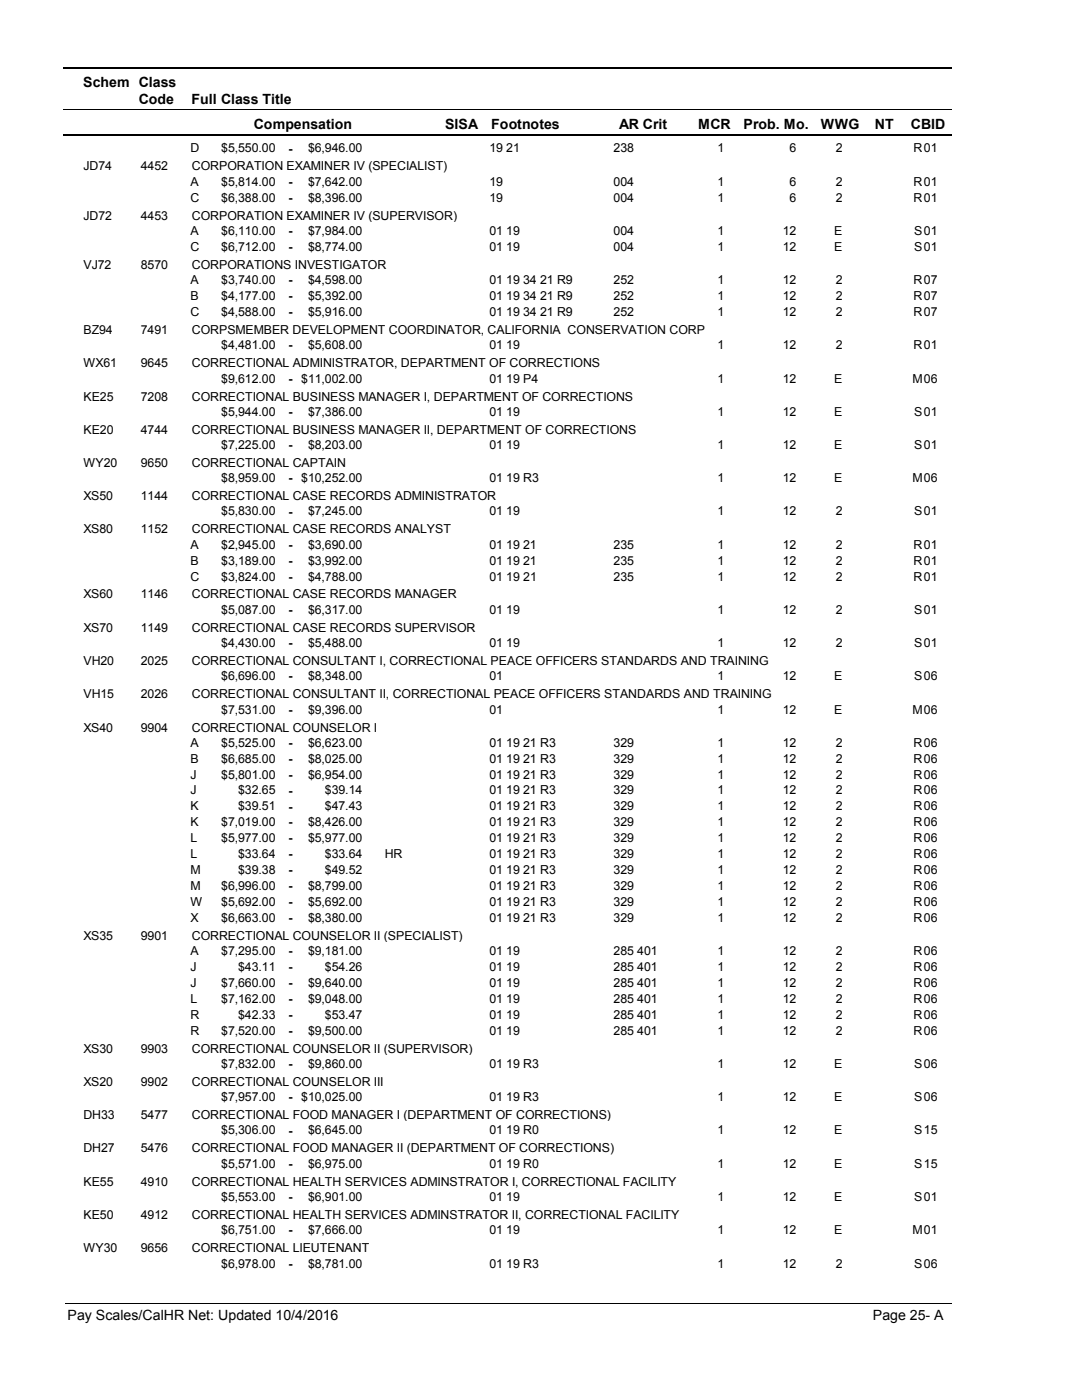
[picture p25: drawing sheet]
<svg xmlns="http://www.w3.org/2000/svg" width="216mm" height="279mm" viewBox="0 0 216 279" stroke-linecap="round" stroke-linejoin="round" font-family="sans-serif">
<defs><g id="words">
<g font-size="2.8">
<text x="16.6" y="17.3">Schem Class</text>
<text x="27.7" y="20.7">Code</text>
<text x="38.2" y="20.7">Full Class Title</text>
<text x="50.6" y="25.7">Compensation</text>
<text x="88.7" y="25.7">SISA</text>
<text x="98" y="25.7">Footnotes</text>
<text x="123.5" y="25.7">AR Crit</text>
<text x="139.2" y="25.7">MCR</text>
<text x="148.3" y="25.7">Prob. Mo.</text>
<text x="163.7" y="25.7">WWG</text>
<text x="174.5" y="25.7">NT</text>
<text x="181.6" y="25.7">CBID</text>
<text x="13.5" y="263.5">Pay Scales/CalHR Net: Updated 10/4/2016</text>
<text x="174.1" y="263.5">Page 25- A</text>
</g>
<g font-size="2.5">
<text x="16.6" y="34">JD74</text>
<text x="28.1" y="34">4452</text>
<text x="38" y="30.4">D</text>
<text x="38.2" y="34">CORPORATION EXAMINER IV (SPECIALIST)</text>
<text x="44.1" y="30.4">$5,550.00</text>
<text x="57.5" y="30.5">-</text>
<text x="61.4" y="30.4">$6,946.00</text>
<text x="97.6" y="30.4">19 21</text>
<text x="122.4" y="30.4">238</text>
<text x="143.1" y="30.4">1</text>
<text x="157.5" y="30.4">6</text>
<text x="166.6" y="30.4">2</text>
<text x="182.2" y="30.4">R</text>
<text x="184.2" y="30.4">01</text>
<text x="38" y="37.1">A</text>
<text x="38" y="40.3">C</text>
<text x="44.1" y="37.1">$5,814.00</text>
<text x="44.1" y="40.3">$6,388.00</text>
<text x="57.5" y="37.1">-</text>
<text x="57.5" y="40.3">-</text>
<text x="61.4" y="37.1">$7,642.00</text>
<text x="61.4" y="40.3">$8,396.00</text>
<text x="97.6" y="37.1">19</text>
<text x="97.6" y="40.3">19</text>
<text x="122.4" y="37.1">004</text>
<text x="122.4" y="40.3">004</text>
<text x="143.1" y="37.1">1</text>
<text x="143.1" y="40.3">1</text>
<text x="157.5" y="37.1">6</text>
<text x="157.5" y="40.3">6</text>
<text x="166.6" y="37.1">2</text>
<text x="166.6" y="40.3">2</text>
<text x="182.2" y="37.1">R</text>
<text x="182.2" y="40.3">R</text>
<text x="184.2" y="37.1">01</text>
<text x="184.2" y="40.3">01</text>
<text x="16.6" y="43.8">JD72</text>
<text x="28.1" y="43.8">4453</text>
<text x="38" y="46.9">A</text>
<text x="38.2" y="43.8">CORPORATION EXAMINER IV (SUPERVISOR)</text>
<text x="44.1" y="46.9">$6,110.00</text>
<text x="57.5" y="46.9">-</text>
<text x="61.4" y="46.9">$7,984.00</text>
<text x="97.6" y="46.9">01 19</text>
<text x="122.4" y="46.9">004</text>
<text x="143.1" y="46.9">1</text>
<text x="156.1" y="46.9">12</text>
<text x="166.3" y="46.9">E</text>
<text x="182.3" y="46.9">S</text>
<text x="184.2" y="46.9">01</text>
<text x="16.6" y="53.7">VJ72</text>
<text x="28.1" y="53.7">8570</text>
<text x="38" y="50.1">C</text>
<text x="38.2" y="53.7">CORPORATIONS INVESTIGATOR</text>
<text x="44.1" y="50.1">$6,712.00</text>
<text x="57.5" y="50.1">-</text>
<text x="61.4" y="50.1">$8,774.00</text>
<text x="97.6" y="50.1">01 19</text>
<text x="122.4" y="50.1">004</text>
<text x="143.1" y="50.1">1</text>
<text x="156.1" y="50.1">12</text>
<text x="166.3" y="50.1">E</text>
<text x="182.3" y="50.1">S</text>
<text x="184.2" y="50.1">01</text>
<text x="38" y="56.7">A</text>
<text x="38" y="59.9">B</text>
<text x="44.1" y="56.7">$3,740.00</text>
<text x="44.1" y="59.9">$4,177.00</text>
<text x="57.5" y="56.7">-</text>
<text x="57.5" y="59.9">-</text>
<text x="61.4" y="56.7">$4,598.00</text>
<text x="61.4" y="59.9">$5,392.00</text>
<text x="97.6" y="56.7">01 19 34 21 R9</text>
<text x="97.6" y="59.9">01 19 34 21 R9</text>
<text x="122.4" y="56.7">252</text>
<text x="122.4" y="59.9">252</text>
<text x="143.1" y="56.7">1</text>
<text x="143.1" y="59.9">1</text>
<text x="156.1" y="56.7">12</text>
<text x="156.1" y="59.9">12</text>
<text x="166.6" y="56.7">2</text>
<text x="166.6" y="59.9">2</text>
<text x="182.2" y="56.7">R</text>
<text x="182.2" y="59.9">R</text>
<text x="184.2" y="56.7">07</text>
<text x="184.2" y="59.9">07</text>
<text x="38" y="63">C</text>
<text x="44.1" y="63">$4,588.00</text>
<text x="57.5" y="63.1">-</text>
<text x="61.4" y="63">$5,916.00</text>
<text x="97.6" y="63">01 19 34 21 R9</text>
<text x="122.4" y="63">252</text>
<text x="143.1" y="63">1</text>
<text x="156.1" y="63">12</text>
<text x="166.6" y="63">2</text>
<text x="182.2" y="63">R</text>
<text x="184.2" y="63">07</text>
<text x="16.6" y="66.6">BZ94</text>
<text x="28.1" y="66.6">7491</text>
<text x="38.2" y="66.6">CORPSMEMBER DEVELOPMENT COORDINATOR, CALIFORNIA CONSERVATION CORP</text>
<text x="44.1" y="69.7">$4,481.00</text>
<text x="57.5" y="69.7">-</text>
<text x="61.4" y="69.7">$5,608.00</text>
<text x="97.6" y="69.7">01 19</text>
<text x="143.1" y="69.7">1</text>
<text x="156.1" y="69.7">12</text>
<text x="166.6" y="69.7">2</text>
<text x="182.2" y="69.7">R</text>
<text x="184.2" y="69.7">01</text>
<text x="16.6" y="73.3">WX61</text>
<text x="28.1" y="73.3">9645</text>
<text x="38.2" y="73.3">CORRECTIONAL ADMINISTRATOR, DEPARTMENT OF CORRECTIONS</text>
<text x="44.1" y="76.4">$9,612.00</text>
<text x="57.5" y="76.4">-</text>
<text x="60.1" y="76.4">$11,002.00</text>
<text x="97.6" y="76.4">01 19 P4</text>
<text x="143.1" y="76.4">1</text>
<text x="156.1" y="76.4">12</text>
<text x="166.3" y="76.4">E</text>
<text x="181.9" y="76.4">M</text>
<text x="184.2" y="76.4">06</text>
<text x="16.6" y="79.9">KE25</text>
<text x="28.1" y="79.9">7208</text>
<text x="38.2" y="79.9">CORRECTIONAL BUSINESS MANAGER I, DEPARTMENT OF CORRECTIONS</text>
<text x="44.1" y="83">$5,944.00</text>
<text x="57.5" y="83">-</text>
<text x="61.4" y="83">$7,386.00</text>
<text x="97.6" y="83">01 19</text>
<text x="143.1" y="83">1</text>
<text x="156.1" y="83">12</text>
<text x="166.3" y="83">E</text>
<text x="182.3" y="83">S</text>
<text x="184.2" y="83">01</text>
<text x="16.6" y="86.5">KE20</text>
<text x="28.1" y="86.5">4744</text>
<text x="38.2" y="86.5">CORRECTIONAL BUSINESS MANAGER II, DEPARTMENT OF CORRECTIONS</text>
<text x="44.1" y="89.6">$7,225.00</text>
<text x="57.5" y="89.6">-</text>
<text x="61.4" y="89.6">$8,203.00</text>
<text x="97.6" y="89.6">01 19</text>
<text x="143.1" y="89.6">1</text>
<text x="156.1" y="89.6">12</text>
<text x="166.3" y="89.6">E</text>
<text x="182.3" y="89.6">S</text>
<text x="184.2" y="89.6">01</text>
<text x="16.6" y="93.2">WY20</text>
<text x="28.1" y="93.2">9650</text>
<text x="38.2" y="93.2">CORRECTIONAL CAPTAIN</text>
<text x="16.6" y="99.8">XS50</text>
<text x="28.1" y="99.8">1144</text>
<text x="38.2" y="99.8">CORRECTIONAL CASE RECORDS ADMINISTRATOR</text>
<text x="44.1" y="96.3">$8,959.00</text>
<text x="57.5" y="96.3">-</text>
<text x="60.1" y="96.3">$10,252.00</text>
<text x="97.6" y="96.3">01 19 R3</text>
<text x="143.1" y="96.3">1</text>
<text x="156.1" y="96.3">12</text>
<text x="166.3" y="96.3">E</text>
<text x="181.9" y="96.3">M</text>
<text x="184.2" y="96.3">06</text>
<text x="16.6" y="106.5">XS80</text>
<text x="28.1" y="106.5">1152</text>
<text x="38.2" y="106.5">CORRECTIONAL CASE RECORDS ANALYST</text>
<text x="44.1" y="102.9">$5,830.00</text>
<text x="57.5" y="102.9">-</text>
<text x="61.4" y="102.9">$7,245.00</text>
<text x="97.6" y="102.9">01 19</text>
<text x="143.1" y="102.9">1</text>
<text x="156.1" y="102.9">12</text>
<text x="166.6" y="102.9">2</text>
<text x="182.3" y="102.9">S</text>
<text x="184.2" y="102.9">01</text>
<text x="38" y="109.5">A</text>
<text x="38" y="112.7">B</text>
<text x="44.1" y="109.5">$2,945.00</text>
<text x="44.1" y="112.7">$3,189.00</text>
<text x="57.5" y="109.6">-</text>
<text x="57.5" y="112.7">-</text>
<text x="61.4" y="109.5">$3,690.00</text>
<text x="61.4" y="112.7">$3,992.00</text>
<text x="97.6" y="109.5">01 19 21</text>
<text x="97.6" y="112.7">01 19 21</text>
<text x="122.4" y="109.5">235</text>
<text x="122.4" y="112.7">235</text>
<text x="143.1" y="109.5">1</text>
<text x="143.1" y="112.7">1</text>
<text x="156.1" y="109.5">12</text>
<text x="156.1" y="112.7">12</text>
<text x="166.6" y="109.5">2</text>
<text x="166.6" y="112.7">2</text>
<text x="182.2" y="109.5">R</text>
<text x="182.2" y="112.7">R</text>
<text x="184.2" y="109.5">01</text>
<text x="184.2" y="112.7">01</text>
<text x="16.6" y="119.5">XS60</text>
<text x="28.1" y="119.5">1146</text>
<text x="38" y="115.9">C</text>
<text x="38.2" y="119.5">CORRECTIONAL CASE RECORDS MANAGER</text>
<text x="44.1" y="115.9">$3,824.00</text>
<text x="57.5" y="115.9">-</text>
<text x="61.4" y="115.9">$4,788.00</text>
<text x="97.6" y="115.9">01 19 21</text>
<text x="122.4" y="115.9">235</text>
<text x="143.1" y="115.9">1</text>
<text x="156.1" y="115.9">12</text>
<text x="166.6" y="115.9">2</text>
<text x="182.2" y="115.9">R</text>
<text x="184.2" y="115.9">01</text>
<text x="44.1" y="122.5">$5,087.00</text>
<text x="57.5" y="122.6">-</text>
<text x="61.4" y="122.5">$6,317.00</text>
<text x="97.6" y="122.5">01 19</text>
<text x="143.1" y="122.5">1</text>
<text x="156.1" y="122.5">12</text>
<text x="166.6" y="122.5">2</text>
<text x="182.3" y="122.5">S</text>
<text x="184.2" y="122.5">01</text>
<text x="16.6" y="126.1">XS70</text>
<text x="28.1" y="126.1">1149</text>
<text x="38.2" y="126.1">CORRECTIONAL CASE RECORDS SUPERVISOR</text>
<text x="44.1" y="129.1">$4,430.00</text>
<text x="57.5" y="129.2">-</text>
<text x="61.4" y="129.1">$5,488.00</text>
<text x="97.6" y="129.1">01 19</text>
<text x="143.1" y="129.1">1</text>
<text x="156.1" y="129.1">12</text>
<text x="166.6" y="129.1">2</text>
<text x="182.3" y="129.1">S</text>
<text x="184.2" y="129.1">01</text>
<text x="16.6" y="132.7">VH20</text>
<text x="28.1" y="132.7">2025</text>
<text x="38.2" y="132.7">CORRECTIONAL CONSULTANT I, CORRECTIONAL PEACE OFFICERS STANDARDS AND TRAINING</text>
<text x="44.1" y="135.8">$6,696.00</text>
<text x="57.5" y="135.8">-</text>
<text x="61.4" y="135.8">$8,348.00</text>
<text x="97.6" y="135.8">01</text>
<text x="143.1" y="135.8">1</text>
<text x="156.1" y="135.8">12</text>
<text x="166.3" y="135.8">E</text>
<text x="182.3" y="135.8">S</text>
<text x="184.2" y="135.8">06</text>
<text x="16.6" y="139.4">VH15</text>
<text x="28.1" y="139.4">2026</text>
<text x="38.2" y="139.4">CORRECTIONAL CONSULTANT II, CORRECTIONAL PEACE OFFICERS STANDARDS AND TRAINING</text>
<text x="44.1" y="142.4">$7,531.00</text>
<text x="57.5" y="142.5">-</text>
<text x="61.4" y="142.4">$9,396.00</text>
<text x="97.6" y="142.4">01</text>
<text x="143.1" y="142.4">1</text>
<text x="156.1" y="142.4">12</text>
<text x="166.3" y="142.4">E</text>
<text x="181.9" y="142.4">M</text>
<text x="184.2" y="142.4">06</text>
<text x="16.6" y="146">XS40</text>
<text x="28.1" y="146">9904</text>
<text x="38" y="149">A</text>
<text x="38.2" y="146">CORRECTIONAL COUNSELOR I</text>
<text x="44.1" y="149">$5,525.00</text>
<text x="57.5" y="149.1">-</text>
<text x="61.4" y="149">$6,623.00</text>
<text x="97.6" y="149">01 19 21 R3</text>
<text x="122.4" y="149">329</text>
<text x="143.1" y="149">1</text>
<text x="156.1" y="149">12</text>
<text x="166.6" y="149">2</text>
<text x="182.2" y="149">R</text>
<text x="184.2" y="149">06</text>
<text x="38" y="152.2">B</text>
<text x="38" y="155.4">J</text>
<text x="44.1" y="152.2">$6,685.00</text>
<text x="44.1" y="155.4">$5,801.00</text>
<text x="57.5" y="152.2">-</text>
<text x="57.5" y="155.4">-</text>
<text x="61.4" y="152.2">$8,025.00</text>
<text x="61.4" y="155.4">$6,954.00</text>
<text x="97.6" y="152.2">01 19 21 R3</text>
<text x="97.6" y="155.4">01 19 21 R3</text>
<text x="122.4" y="152.2">329</text>
<text x="122.4" y="155.4">329</text>
<text x="143.1" y="152.2">1</text>
<text x="143.1" y="155.4">1</text>
<text x="156.1" y="152.2">12</text>
<text x="156.1" y="155.4">12</text>
<text x="166.6" y="152.2">2</text>
<text x="166.6" y="155.4">2</text>
<text x="182.2" y="152.2">R</text>
<text x="182.2" y="155.4">R</text>
<text x="184.2" y="152.2">06</text>
<text x="184.2" y="155.4">06</text>
<text x="38" y="158.6">J</text>
<text x="38" y="161.7">K</text>
<text x="47.5" y="158.6">$32.65</text>
<text x="47.5" y="161.7">$39.51</text>
<text x="57.5" y="158.6">-</text>
<text x="57.5" y="161.8">-</text>
<text x="64.8" y="158.6">$39.14</text>
<text x="64.8" y="161.7">$47.43</text>
<text x="97.6" y="158.6">01 19 21 R3</text>
<text x="97.6" y="161.7">01 19 21 R3</text>
<text x="122.4" y="158.6">329</text>
<text x="122.4" y="161.7">329</text>
<text x="143.1" y="158.6">1</text>
<text x="143.1" y="161.7">1</text>
<text x="156.1" y="158.6">12</text>
<text x="156.1" y="161.7">12</text>
<text x="166.6" y="158.6">2</text>
<text x="166.6" y="161.7">2</text>
<text x="182.2" y="158.6">R</text>
<text x="182.2" y="161.7">R</text>
<text x="184.2" y="158.6">06</text>
<text x="184.2" y="161.7">06</text>
<text x="38" y="164.9">K</text>
<text x="44.1" y="164.9">$7,019.00</text>
<text x="57.5" y="165">-</text>
<text x="61.4" y="164.9">$8,426.00</text>
<text x="97.6" y="164.9">01 19 21 R3</text>
<text x="122.4" y="164.9">329</text>
<text x="143.1" y="164.9">1</text>
<text x="156.1" y="164.9">12</text>
<text x="166.6" y="164.9">2</text>
<text x="182.2" y="164.9">R</text>
<text x="184.2" y="164.9">06</text>
<text x="38" y="168.1">L</text>
<text x="38" y="171.3">L</text>
<text x="44.1" y="168.1">$5,977.00</text>
<text x="47.5" y="171.3">$33.64</text>
<text x="57.5" y="168.1">-</text>
<text x="57.5" y="171.3">-</text>
<text x="61.4" y="168.1">$5,977.00</text>
<text x="64.8" y="171.3">$33.64</text>
<text x="76.7" y="171.3">HR</text>
<text x="97.6" y="168.1">01 19 21 R3</text>
<text x="97.6" y="171.3">01 19 21 R3</text>
<text x="122.4" y="168.1">329</text>
<text x="122.4" y="171.3">329</text>
<text x="143.1" y="168.1">1</text>
<text x="143.1" y="171.3">1</text>
<text x="156.1" y="168.1">12</text>
<text x="156.1" y="171.3">12</text>
<text x="166.6" y="168.1">2</text>
<text x="166.6" y="171.3">2</text>
<text x="182.2" y="168.1">R</text>
<text x="182.2" y="171.3">R</text>
<text x="184.2" y="168.1">06</text>
<text x="184.2" y="171.3">06</text>
<text x="38" y="174.5">M</text>
<text x="38" y="177.6">M</text>
<text x="44.1" y="177.6">$6,996.00</text>
<text x="47.5" y="174.5">$39.38</text>
<text x="57.5" y="174.5">-</text>
<text x="57.5" y="177.7">-</text>
<text x="61.4" y="177.6">$8,799.00</text>
<text x="64.8" y="174.5">$49.52</text>
<text x="97.6" y="174.5">01 19 21 R3</text>
<text x="97.6" y="177.6">01 19 21 R3</text>
<text x="122.4" y="174.5">329</text>
<text x="122.4" y="177.6">329</text>
<text x="143.1" y="174.5">1</text>
<text x="143.1" y="177.6">1</text>
<text x="156.1" y="174.5">12</text>
<text x="156.1" y="177.6">12</text>
<text x="166.6" y="174.5">2</text>
<text x="166.6" y="177.6">2</text>
<text x="182.2" y="174.5">R</text>
<text x="182.2" y="177.6">R</text>
<text x="184.2" y="174.5">06</text>
<text x="184.2" y="177.6">06</text>
<text x="38" y="180.8">W</text>
<text x="38" y="184">X</text>
<text x="44.1" y="180.8">$5,692.00</text>
<text x="44.1" y="184">$6,663.00</text>
<text x="57.5" y="180.8">-</text>
<text x="57.5" y="184">-</text>
<text x="61.4" y="180.8">$5,692.00</text>
<text x="61.4" y="184">$8,380.00</text>
<text x="97.6" y="180.8">01 19 21 R3</text>
<text x="97.6" y="184">01 19 21 R3</text>
<text x="122.4" y="180.8">329</text>
<text x="122.4" y="184">329</text>
<text x="143.1" y="180.8">1</text>
<text x="143.1" y="184">1</text>
<text x="156.1" y="180.8">12</text>
<text x="156.1" y="184">12</text>
<text x="166.6" y="180.8">2</text>
<text x="166.6" y="184">2</text>
<text x="182.2" y="180.8">R</text>
<text x="182.2" y="184">R</text>
<text x="184.2" y="180.8">06</text>
<text x="184.2" y="184">06</text>
<text x="16.6" y="187.6">XS35</text>
<text x="28.1" y="187.6">9901</text>
<text x="38" y="190.6">A</text>
<text x="38.2" y="187.6">CORRECTIONAL COUNSELOR II (SPECIALIST)</text>
<text x="44.1" y="190.6">$7,295.00</text>
<text x="57.5" y="190.7">-</text>
<text x="61.4" y="190.6">$9,181.00</text>
<text x="97.6" y="190.6">01 19</text>
<text x="122.4" y="190.6">285 401</text>
<text x="143.1" y="190.6">1</text>
<text x="156.1" y="190.6">12</text>
<text x="166.6" y="190.6">2</text>
<text x="182.2" y="190.6">R</text>
<text x="184.2" y="190.6">06</text>
<text x="38" y="193.8">J</text>
<text x="38" y="197">J</text>
<text x="44.1" y="197">$7,660.00</text>
<text x="47.5" y="193.8">$43.11</text>
<text x="57.5" y="193.8">-</text>
<text x="57.5" y="197">-</text>
<text x="61.4" y="197">$9,640.00</text>
<text x="64.8" y="193.8">$54.26</text>
<text x="97.6" y="193.8">01 19</text>
<text x="97.6" y="197">01 19</text>
<text x="122.4" y="193.8">285 401</text>
<text x="122.4" y="197">285 401</text>
<text x="143.1" y="193.8">1</text>
<text x="143.1" y="197">1</text>
<text x="156.1" y="193.8">12</text>
<text x="156.1" y="197">12</text>
<text x="166.6" y="193.8">2</text>
<text x="166.6" y="197">2</text>
<text x="182.2" y="193.8">R</text>
<text x="182.2" y="197">R</text>
<text x="184.2" y="193.8">06</text>
<text x="184.2" y="197">06</text>
<text x="38" y="200.2">L</text>
<text x="38" y="203.3">R</text>
<text x="44.1" y="200.2">$7,162.00</text>
<text x="47.5" y="203.3">$42.33</text>
<text x="57.5" y="200.2">-</text>
<text x="57.5" y="203.4">-</text>
<text x="61.4" y="200.2">$9,048.00</text>
<text x="64.8" y="203.3">$53.47</text>
<text x="97.6" y="200.2">01 19</text>
<text x="97.6" y="203.3">01 19</text>
<text x="122.4" y="200.2">285 401</text>
<text x="122.4" y="203.3">285 401</text>
<text x="143.1" y="200.2">1</text>
<text x="143.1" y="203.3">1</text>
<text x="156.1" y="200.2">12</text>
<text x="156.1" y="203.3">12</text>
<text x="166.6" y="200.2">2</text>
<text x="166.6" y="203.3">2</text>
<text x="182.2" y="200.2">R</text>
<text x="182.2" y="203.3">R</text>
<text x="184.2" y="200.2">06</text>
<text x="184.2" y="203.3">06</text>
<text x="38" y="206.5">R</text>
<text x="44.1" y="206.5">$7,520.00</text>
<text x="57.5" y="206.6">-</text>
<text x="61.4" y="206.5">$9,500.00</text>
<text x="97.6" y="206.5">01 19</text>
<text x="122.4" y="206.5">285 401</text>
<text x="143.1" y="206.5">1</text>
<text x="156.1" y="206.5">12</text>
<text x="166.6" y="206.5">2</text>
<text x="182.2" y="206.5">R</text>
<text x="184.2" y="206.5">06</text>
<text x="16.6" y="210.1">XS30</text>
<text x="28.1" y="210.1">9903</text>
<text x="38.2" y="210.1">CORRECTIONAL COUNSELOR II (SUPERVISOR)</text>
<text x="44.1" y="213.2">$7,832.00</text>
<text x="57.5" y="213.2">-</text>
<text x="61.4" y="213.2">$9,860.00</text>
<text x="97.6" y="213.2">01 19 R3</text>
<text x="143.1" y="213.2">1</text>
<text x="156.1" y="213.2">12</text>
<text x="166.3" y="213.2">E</text>
<text x="182.3" y="213.2">S</text>
<text x="184.2" y="213.2">06</text>
<text x="16.6" y="216.7">XS20</text>
<text x="28.1" y="216.7">9902</text>
<text x="38.2" y="216.7">CORRECTIONAL COUNSELOR III</text>
<text x="44.1" y="219.8">$7,957.00</text>
<text x="57.5" y="219.8">-</text>
<text x="60.1" y="219.8">$10,025.00</text>
<text x="97.6" y="219.8">01 19 R3</text>
<text x="143.1" y="219.8">1</text>
<text x="156.1" y="219.8">12</text>
<text x="166.3" y="219.8">E</text>
<text x="182.3" y="219.8">S</text>
<text x="184.2" y="219.8">06</text>
<text x="16.6" y="223.4">DH33</text>
<text x="28.1" y="223.4">5477</text>
<text x="38.2" y="223.4">CORRECTIONAL FOOD MANAGER I (DEPARTMENT OF CORRECTIONS)</text>
<text x="44.1" y="226.4">$5,306.00</text>
<text x="57.5" y="226.5">-</text>
<text x="61.4" y="226.4">$6,645.00</text>
<text x="97.6" y="226.4">01 19 R0</text>
<text x="143.1" y="226.4">1</text>
<text x="156.1" y="226.4">12</text>
<text x="166.3" y="226.4">E</text>
<text x="182.3" y="226.4">S</text>
<text x="184.2" y="226.4">15</text>
<text x="16.6" y="230">DH27</text>
<text x="28.1" y="230">5476</text>
<text x="38.2" y="230">CORRECTIONAL FOOD MANAGER II (DEPARTMENT OF CORRECTIONS)</text>
<text x="44.1" y="233.1">$5,571.00</text>
<text x="57.5" y="233.1">-</text>
<text x="61.4" y="233.1">$6,975.00</text>
<text x="97.6" y="233.1">01 19 R0</text>
<text x="143.1" y="233.1">1</text>
<text x="156.1" y="233.1">12</text>
<text x="166.3" y="233.1">E</text>
<text x="182.3" y="233.1">S</text>
<text x="184.2" y="233.1">15</text>
<text x="16.6" y="236.7">KE55</text>
<text x="28.1" y="236.7">4910</text>
<text x="38.2" y="236.7">CORRECTIONAL HEALTH SERVICES ADMINSTRATOR I, CORRECTIONAL FACILITY</text>
<text x="44.1" y="239.7">$5,553.00</text>
<text x="57.5" y="239.7">-</text>
<text x="61.4" y="239.7">$6,901.00</text>
<text x="97.6" y="239.7">01 19</text>
<text x="143.1" y="239.7">1</text>
<text x="156.1" y="239.7">12</text>
<text x="166.3" y="239.7">E</text>
<text x="182.3" y="239.7">S</text>
<text x="184.2" y="239.7">01</text>
<text x="16.6" y="243.3">KE50</text>
<text x="28.1" y="243.3">4912</text>
<text x="38.2" y="243.3">CORRECTIONAL HEALTH SERVICES ADMINSTRATOR II, CORRECTIONAL FACILITY</text>
<text x="16.6" y="249.9">WY30</text>
<text x="28.1" y="249.9">9656</text>
<text x="38.2" y="249.9">CORRECTIONAL LIEUTENANT</text>
<text x="44.1" y="246.3">$6,751.00</text>
<text x="57.5" y="246.4">-</text>
<text x="61.4" y="246.3">$7,666.00</text>
<text x="97.6" y="246.3">01 19</text>
<text x="143.1" y="246.3">1</text>
<text x="156.1" y="246.3">12</text>
<text x="166.3" y="246.3">E</text>
<text x="181.9" y="246.3">M</text>
<text x="184.2" y="246.3">01</text>
<text x="44.1" y="253">$6,978.00</text>
<text x="57.5" y="253">-</text>
<text x="61.4" y="253">$8,781.00</text>
<text x="97.6" y="253">01 19 R3</text>
<text x="143.1" y="253">1</text>
<text x="156.1" y="253">12</text>
<text x="166.6" y="253">2</text>
<text x="182.3" y="253">S</text>
<text x="184.2" y="253">06</text>
</g>
</g></defs>
<path d="M12.7 13.5h177.1" fill="none" stroke="#000" stroke-width=".36"/>
<path d="M12.7 21.9h177.1" fill="none" stroke="#000" stroke-width=".2"/>
<path d="M12.7 27h177.1" fill="none" stroke="#000" stroke-width=".35"/>
<g fill="#fff">
<path d="M40.4 27.8h16.2v3h-16.2z" fill-rule="evenodd"/>
<path d="M183.9 27.8h4.1v3h-4.1z" fill-rule="evenodd"/>
<path d="M40.4 34.5h16.2v3h-16.2z" fill-rule="evenodd"/>
<path d="M183.9 34.5h4.1v3h-4.1z" fill-rule="evenodd"/>
<path d="M40.4 37.7h16.2v2.9h-16.2z" fill-rule="evenodd"/>
<path d="M183.9 37.7h4.1v2.9h-4.1z" fill-rule="evenodd"/>
<path d="M40.4 44.3h16.2v3h-16.2z" fill-rule="evenodd"/>
<path d="M183.9 44.3h4.1v3h-4.1z" fill-rule="evenodd"/>
<path d="M40.4 47.5h16.2v3h-16.2z" fill-rule="evenodd"/>
<path d="M183.9 47.5h4.1v3h-4.1z" fill-rule="evenodd"/>
<path d="M40.4 54.1h16.2v3h-16.2z" fill-rule="evenodd"/>
<path d="M183.9 54.1h4.1v3h-4.1z" fill-rule="evenodd"/>
<path d="M40.4 57.3h16.2v2.9h-16.2z" fill-rule="evenodd"/>
<path d="M183.9 57.3h4.1v2.9h-4.1z" fill-rule="evenodd"/>
<path d="M40.4 60.4h16.2v3h-16.2z" fill-rule="evenodd"/>
<path d="M183.9 60.4h4.1v3h-4.1z" fill-rule="evenodd"/>
<path d="M40.4 67.1h16.2v3h-16.2z" fill-rule="evenodd"/>
<path d="M183.9 67.1h4.1v3h-4.1z" fill-rule="evenodd"/>
<path d="M40.4 73.7h16.2v3h-16.2z" fill-rule="evenodd"/>
<path d="M183.9 73.7h4.1v3h-4.1z" fill-rule="evenodd"/>
<path d="M40.4 80.3h16.2v3h-16.2z" fill-rule="evenodd"/>
<path d="M183.9 80.3h4.1v3h-4.1z" fill-rule="evenodd"/>
<path d="M40.4 87h16.2v3h-16.2z" fill-rule="evenodd"/>
<path d="M183.9 87h4.1v3h-4.1z" fill-rule="evenodd"/>
<path d="M40.4 93.6h16.2v3h-16.2z" fill-rule="evenodd"/>
<path d="M183.9 93.6h4.1v3h-4.1z" fill-rule="evenodd"/>
<path d="M40.4 100.3h16.2v2.9h-16.2z" fill-rule="evenodd"/>
<path d="M183.9 100.3h4.1v2.9h-4.1z" fill-rule="evenodd"/>
<path d="M40.4 106.9h16.2v3h-16.2z" fill-rule="evenodd"/>
<path d="M183.9 106.9h4.1v3h-4.1z" fill-rule="evenodd"/>
<path d="M40.4 110.1h16.2v3h-16.2z" fill-rule="evenodd"/>
<path d="M183.9 110.1h4.1v3h-4.1z" fill-rule="evenodd"/>
<path d="M40.4 113.3h16.2v2.9h-16.2z" fill-rule="evenodd"/>
<path d="M183.9 113.3h4.1v2.9h-4.1z" fill-rule="evenodd"/>
<path d="M40.4 119.9h16.2v3h-16.2z" fill-rule="evenodd"/>
<path d="M183.9 119.9h4.1v3h-4.1z" fill-rule="evenodd"/>
<path d="M40.4 126.5h16.2v3h-16.2z" fill-rule="evenodd"/>
<path d="M183.9 126.5h4.1v3h-4.1z" fill-rule="evenodd"/>
<path d="M40.4 133.2h16.2v3h-16.2z" fill-rule="evenodd"/>
<path d="M183.9 133.2h4.1v3h-4.1z" fill-rule="evenodd"/>
<path d="M40.4 139.8h16.2v3h-16.2z" fill-rule="evenodd"/>
<path d="M183.9 139.8h4.1v3h-4.1z" fill-rule="evenodd"/>
<path d="M40.4 146.4h16.2v3h-16.2z" fill-rule="evenodd"/>
<path d="M183.9 146.4h4.1v3h-4.1z" fill-rule="evenodd"/>
<path d="M40.4 149.6h16.2v3h-16.2z" fill-rule="evenodd"/>
<path d="M183.9 149.6h4.1v3h-4.1z" fill-rule="evenodd"/>
<path d="M40.4 152.8h16.2v3h-16.2z" fill-rule="evenodd"/>
<path d="M183.9 152.8h4.1v3h-4.1z" fill-rule="evenodd"/>
<path d="M40.4 156h16.2v2.9h-16.2z" fill-rule="evenodd"/>
<path d="M183.9 156h4.1v2.9h-4.1z" fill-rule="evenodd"/>
<path d="M40.4 159.1h16.2v3h-16.2z" fill-rule="evenodd"/>
<path d="M183.9 159.1h4.1v3h-4.1z" fill-rule="evenodd"/>
<path d="M40.4 162.3h16.2v3h-16.2z" fill-rule="evenodd"/>
<path d="M183.9 162.3h4.1v3h-4.1z" fill-rule="evenodd"/>
<path d="M40.4 165.5h16.2v3h-16.2z" fill-rule="evenodd"/>
<path d="M183.9 165.5h4.1v3h-4.1z" fill-rule="evenodd"/>
<path d="M40.4 168.7h16.2v2.9h-16.2z" fill-rule="evenodd"/>
<path d="M183.9 168.7h4.1v2.9h-4.1z" fill-rule="evenodd"/>
<path d="M40.4 171.8h16.2v3h-16.2z" fill-rule="evenodd"/>
<path d="M183.9 171.8h4.1v3h-4.1z" fill-rule="evenodd"/>
<path d="M40.4 175h16.2v3h-16.2z" fill-rule="evenodd"/>
<path d="M183.9 175h4.1v3h-4.1z" fill-rule="evenodd"/>
<path d="M40.4 178.2h16.2v3h-16.2z" fill-rule="evenodd"/>
<path d="M183.9 178.2h4.1v3h-4.1z" fill-rule="evenodd"/>
<path d="M40.4 181.4h16.2v3h-16.2z" fill-rule="evenodd"/>
<path d="M183.9 181.4h4.1v3h-4.1z" fill-rule="evenodd"/>
<path d="M40.4 188h16.2v3h-16.2z" fill-rule="evenodd"/>
<path d="M183.9 188h4.1v3h-4.1z" fill-rule="evenodd"/>
<path d="M40.4 191.2h16.2v3h-16.2z" fill-rule="evenodd"/>
<path d="M183.9 191.2h4.1v3h-4.1z" fill-rule="evenodd"/>
<path d="M40.4 194.4h16.2v3h-16.2z" fill-rule="evenodd"/>
<path d="M183.9 194.4h4.1v3h-4.1z" fill-rule="evenodd"/>
<path d="M40.4 197.5h16.2v3h-16.2z" fill-rule="evenodd"/>
<path d="M183.9 197.5h4.1v3h-4.1z" fill-rule="evenodd"/>
<path d="M40.4 200.7h16.2v3h-16.2z" fill-rule="evenodd"/>
<path d="M183.9 200.7h4.1v3h-4.1z" fill-rule="evenodd"/>
<path d="M40.4 203.9h16.2v3h-16.2z" fill-rule="evenodd"/>
<path d="M183.9 203.9h4.1v3h-4.1z" fill-rule="evenodd"/>
<path d="M40.4 210.6h16.2v2.9h-16.2z" fill-rule="evenodd"/>
<path d="M183.9 210.6h4.1v2.9h-4.1z" fill-rule="evenodd"/>
<path d="M40.4 217.2h16.2v2.9h-16.2z" fill-rule="evenodd"/>
<path d="M183.9 217.2h4.1v2.9h-4.1z" fill-rule="evenodd"/>
<path d="M40.4 223.8h16.2v3h-16.2z" fill-rule="evenodd"/>
<path d="M183.9 223.8h4.1v3h-4.1z" fill-rule="evenodd"/>
<path d="M40.4 230.5h16.2v2.9h-16.2z" fill-rule="evenodd"/>
<path d="M183.9 230.5h4.1v2.9h-4.1z" fill-rule="evenodd"/>
<path d="M40.4 237.1h16.2v3h-16.2z" fill-rule="evenodd"/>
<path d="M183.9 237.1h4.1v3h-4.1z" fill-rule="evenodd"/>
<path d="M40.4 243.7h16.2v3h-16.2z" fill-rule="evenodd"/>
<path d="M183.9 243.7h4.1v3h-4.1z" fill-rule="evenodd"/>
<path d="M40.4 250.4h16.2v2.9h-16.2z" fill-rule="evenodd"/>
<path d="M183.9 250.4h4.1v2.9h-4.1z" fill-rule="evenodd"/>
</g>
<path d="M13.1 260.1h176.7" fill="none" stroke="#000" stroke-width=".2"/>
<use href="#words"/>
</svg>
